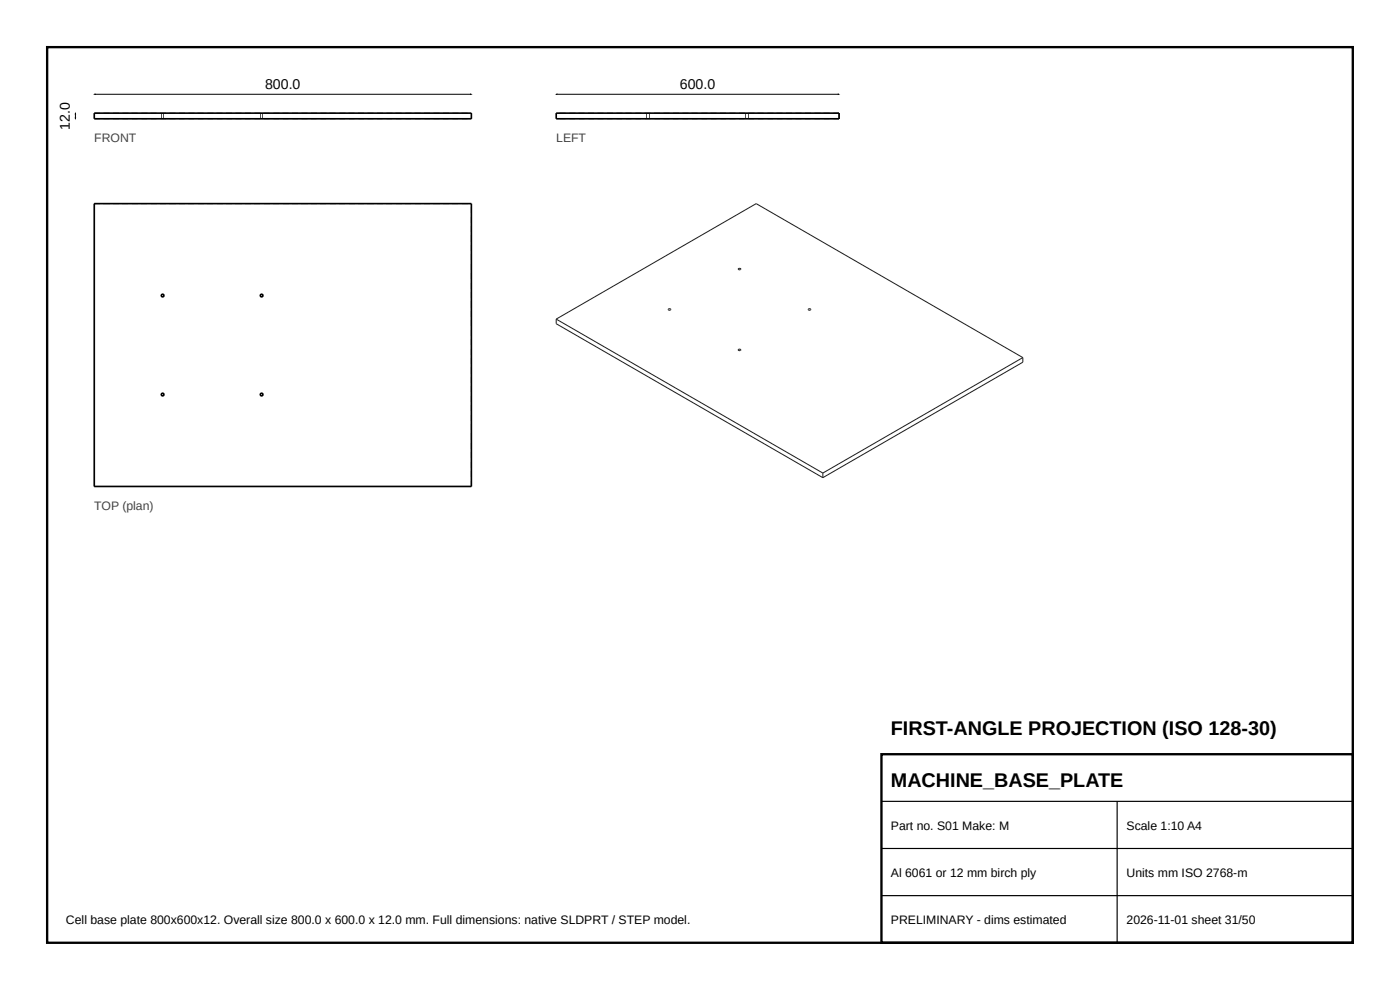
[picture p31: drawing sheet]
<svg xmlns="http://www.w3.org/2000/svg" width="297mm" height="210mm" viewBox="0 0 297 210" stroke-linecap="round" stroke-linejoin="round" font-family="sans-serif">
<defs><g id="words">
<g font-size="4.2">
<text x="189" y="156">FIRST-ANGLE PROJECTION (ISO 128-30)</text>
<text x="189" y="167">MACHINE_BASE_PLATE</text>
</g>
<g font-size="3">
<text x="56.2" y="18.8">800.0</text>
<text x="144.2" y="18.8">600.0</text>
<text x="14.8" y="27.5" transform="rotate(-90 14.8 27.5)">12.0</text>
</g>
<g font-size="2.6" fill="#444">
<text x="20" y="30.2">FRONT</text>
<text x="118" y="30.2">LEFT</text>
<text x="20" y="108.2">TOP (plan)</text>
</g>
<g font-size="2.6">
<text x="189" y="176">Part no. S01 Make: M</text>
<text x="239" y="176">Scale 1:10 A4</text>
<text x="189" y="186">Al 6061 or 12 mm birch ply</text>
<text x="239" y="186">Units mm ISO 2768-m</text>
<text x="14" y="196">Cell base plate 800x600x12. Overall size 800.0 x 600.0 x 12.0 mm. Full dimensions: native SLDPRT / STEP model.</text>
<text x="189" y="196">PRELIMINARY - dims estimated</text>
<text x="239" y="196">2026-11-01 sheet 31/50</text>
</g>
</g></defs>
<path d="M10 10h277v190h-277zM187 160h100v40h-100z" fill="none" stroke="#000" stroke-width=".5"/>
<path d="M187 170h100M187 180h100M237 170v30M187 190h100" fill="none" stroke="#000" stroke-width=".25"/>
<g fill="#555">
<path d="M19.9 24h.2v1.2h-.2z"/>
<path d="M34.2 23.9h.6v.2h-.6z"/>
<path d="M55.2 23.9h.6v.2h-.6z"/>
<path d="M99.9 24h.2v1.2h-.2z"/>
<path d="M34.2 25.1h.6v.2h-.6z"/>
<path d="M55.2 25.1h.6v.2h-.6z"/>
<path d="M34.7 24h.2v1.2h-.2z"/>
<path d="M55.7 24h.2v1.2h-.2z"/>
<path d="M34.1 24h.2v1.2h-.2z"/>
<path d="M55.1 24h.2v1.2h-.2z"/>
<path d="M20 23.9h1.2v.2h-1.2zM22 23.9h1.2v.2h-1.2zM24 23.9h1.2v.2h-1.2zM26 23.9h1.2v.2h-1.2zM28 23.9h1.2v.2h-1.2zM30 23.9h1.2v.2h-1.2zM32 23.9h1.2v.2h-1.2zM34 23.9h1.2v.2h-1.2zM36 23.9h1.2v.2h-1.2zM38 23.9h1.2v.2h-1.2zM40 23.9h1.2v.2h-1.2zM42 23.9h1.2v.2h-1.2zM44 23.9h1.2v.2h-1.2zM46 23.9h1.2v.2h-1.2zM48 23.9h1.2v.2h-1.2zM50 23.9h1.2v.2h-1.2zM52 23.9h1.2v.2h-1.2zM54 23.9h1.2v.2h-1.2zM56 23.9h1.2v.2h-1.2zM58 23.9h1.2v.2h-1.2zM60 23.9h1.2v.2h-1.2zM62 23.9h1.2v.2h-1.2zM64 23.9h1.2v.2h-1.2zM66 23.9h1.2v.2h-1.2zM68 23.9h1.2v.2h-1.2zM70 23.9h1.2v.2h-1.2zM72 23.9h1.2v.2h-1.2zM74 23.9h1.2v.2h-1.2zM76 23.9h1.2v.2h-1.2zM78 23.9h1.2v.2h-1.2zM80 23.9h1.2v.2h-1.2zM82 23.9h1.2v.2h-1.2zM84 23.9h1.2v.2h-1.2zM86 23.9h1.2v.2h-1.2zM88 23.9h1.2v.2h-1.2zM90 23.9h1.2v.2h-1.2zM92 23.9h1.2v.2h-1.2zM94 23.9h1.2v.2h-1.2zM96 23.9h1.2v.2h-1.2zM98 23.9h1.2v.2h-1.2z"/>
<path d="M20 25.1h1.2v.2h-1.2zM22 25.1h1.2v.2h-1.2zM24 25.1h1.2v.2h-1.2zM26 25.1h1.2v.2h-1.2zM28 25.1h1.2v.2h-1.2zM30 25.1h1.2v.2h-1.2zM32 25.1h1.2v.2h-1.2zM34 25.1h1.2v.2h-1.2zM36 25.1h1.2v.2h-1.2zM38 25.1h1.2v.2h-1.2zM40 25.1h1.2v.2h-1.2zM42 25.1h1.2v.2h-1.2zM44 25.1h1.2v.2h-1.2zM46 25.1h1.2v.2h-1.2zM48 25.1h1.2v.2h-1.2zM50 25.1h1.2v.2h-1.2zM52 25.1h1.2v.2h-1.2zM54 25.1h1.2v.2h-1.2zM56 25.1h1.2v.2h-1.2zM58 25.1h1.2v.2h-1.2zM60 25.1h1.2v.2h-1.2zM62 25.1h1.2v.2h-1.2zM64 25.1h1.2v.2h-1.2zM66 25.1h1.2v.2h-1.2zM68 25.1h1.2v.2h-1.2zM70 25.1h1.2v.2h-1.2zM72 25.1h1.2v.2h-1.2zM74 25.1h1.2v.2h-1.2zM76 25.1h1.2v.2h-1.2zM78 25.1h1.2v.2h-1.2zM80 25.1h1.2v.2h-1.2zM82 25.1h1.2v.2h-1.2zM84 25.1h1.2v.2h-1.2zM86 25.1h1.2v.2h-1.2zM88 25.1h1.2v.2h-1.2zM90 25.1h1.2v.2h-1.2zM92 25.1h1.2v.2h-1.2zM94 25.1h1.2v.2h-1.2zM96 25.1h1.2v.2h-1.2zM98 25.1h1.2v.2h-1.2z"/>
</g>
<path d="M20 24h80v1.2h-80z" fill="none" stroke="#000" stroke-width=".35"/>
<g fill="#555">
<path d="M34.3 83.4h.3l.3 .3h-.2l-.1-.3-.2 .1-.2 .2 .2 .2v.1l-.3-.3z"/>
<path d="M55.3 83.4h.3l.3 .3h-.2l-.1-.3-.2 .1-.2 .2 .2 .2v.1l-.3-.3z"/>
<path d="M34.3 62.4h.3l.3 .3h-.2l-.1-.3-.2 .1-.2 .2 .2 .2v.1l-.3-.3z"/>
<path d="M55.3 62.4h.3l.3 .3h-.2l-.1-.3-.2 .1-.2 .2 .2 .2v.1l-.3-.3z"/>
<path d="M19.9 102h.2v1.2h-.2zM19.9 100h.2v1.2h-.2zM19.9 98h.2v1.2h-.2zM19.9 96h.2v1.2h-.2zM19.9 94h.2v1.2h-.2zM19.9 92h.2v1.2h-.2zM19.9 90h.2v1.2h-.2zM19.9 88h.2v1.2h-.2zM19.9 86h.2v1.2h-.2zM19.9 84h.2v1.2h-.2zM19.9 82h.2v1.2h-.2zM19.9 80h.2v1.2h-.2zM19.9 78h.2v1.2h-.2zM19.9 76h.2v1.2h-.2zM19.9 74h.2v1.2h-.2zM19.9 72h.2v1.2h-.2zM19.9 70h.2v1.2h-.2zM19.9 68h.2v1.2h-.2zM19.9 66h.2v1.2h-.2zM19.9 64h.2v1.2h-.2zM19.9 62h.2v1.2h-.2zM19.9 60h.2v1.2h-.2zM19.9 58h.2v1.2h-.2zM19.9 56h.2v1.2h-.2zM19.9 54h.2v1.2h-.2zM19.9 52h.2v1.2h-.2zM19.9 50h.2v1.2h-.2zM19.9 48h.2v1.2h-.2zM19.9 46h.2v1.2h-.2zM19.9 44h.2v1.2h-.2z"/>
<path d="M20 103.1h1.2v.2h-1.2zM22 103.1h1.2v.2h-1.2zM24 103.1h1.2v.2h-1.2zM26 103.1h1.2v.2h-1.2zM28 103.1h1.2v.2h-1.2zM30 103.1h1.2v.2h-1.2zM32 103.1h1.2v.2h-1.2zM34 103.1h1.2v.2h-1.2zM36 103.1h1.2v.2h-1.2zM38 103.1h1.2v.2h-1.2zM40 103.1h1.2v.2h-1.2zM42 103.1h1.2v.2h-1.2zM44 103.1h1.2v.2h-1.2zM46 103.1h1.2v.2h-1.2zM48 103.1h1.2v.2h-1.2zM50 103.1h1.2v.2h-1.2zM52 103.1h1.2v.2h-1.2zM54 103.1h1.2v.2h-1.2zM56 103.1h1.2v.2h-1.2zM58 103.1h1.2v.2h-1.2zM60 103.1h1.2v.2h-1.2zM62 103.1h1.2v.2h-1.2zM64 103.1h1.2v.2h-1.2zM66 103.1h1.2v.2h-1.2zM68 103.1h1.2v.2h-1.2zM70 103.1h1.2v.2h-1.2zM72 103.1h1.2v.2h-1.2zM74 103.1h1.2v.2h-1.2zM76 103.1h1.2v.2h-1.2zM78 103.1h1.2v.2h-1.2zM80 103.1h1.2v.2h-1.2zM82 103.1h1.2v.2h-1.2zM84 103.1h1.2v.2h-1.2zM86 103.1h1.2v.2h-1.2zM88 103.1h1.2v.2h-1.2zM90 103.1h1.2v.2h-1.2zM92 103.1h1.2v.2h-1.2zM94 103.1h1.2v.2h-1.2zM96 103.1h1.2v.2h-1.2zM98 103.1h1.2v.2h-1.2z"/>
<path d="M20 43.1h1.2v.2h-1.2zM22 43.1h1.2v.2h-1.2zM24 43.1h1.2v.2h-1.2zM26 43.1h1.2v.2h-1.2zM28 43.1h1.2v.2h-1.2zM30 43.1h1.2v.2h-1.2zM32 43.1h1.2v.2h-1.2zM34 43.1h1.2v.2h-1.2zM36 43.1h1.2v.2h-1.2zM38 43.1h1.2v.2h-1.2zM40 43.1h1.2v.2h-1.2zM42 43.1h1.2v.2h-1.2zM44 43.1h1.2v.2h-1.2zM46 43.1h1.2v.2h-1.2zM48 43.1h1.2v.2h-1.2zM50 43.1h1.2v.2h-1.2zM52 43.1h1.2v.2h-1.2zM54 43.1h1.2v.2h-1.2zM56 43.1h1.2v.2h-1.2zM58 43.1h1.2v.2h-1.2zM60 43.1h1.2v.2h-1.2zM62 43.1h1.2v.2h-1.2zM64 43.1h1.2v.2h-1.2zM66 43.1h1.2v.2h-1.2zM68 43.1h1.2v.2h-1.2zM70 43.1h1.2v.2h-1.2zM72 43.1h1.2v.2h-1.2zM74 43.1h1.2v.2h-1.2zM76 43.1h1.2v.2h-1.2zM78 43.1h1.2v.2h-1.2zM80 43.1h1.2v.2h-1.2zM82 43.1h1.2v.2h-1.2zM84 43.1h1.2v.2h-1.2zM86 43.1h1.2v.2h-1.2zM88 43.1h1.2v.2h-1.2zM90 43.1h1.2v.2h-1.2zM92 43.1h1.2v.2h-1.2zM94 43.1h1.2v.2h-1.2zM96 43.1h1.2v.2h-1.2zM98 43.1h1.2v.2h-1.2z"/>
<path d="M99.9 102h.2v1.2h-.2zM99.9 100h.2v1.2h-.2zM99.9 98h.2v1.2h-.2zM99.9 96h.2v1.2h-.2zM99.9 94h.2v1.2h-.2zM99.9 92h.2v1.2h-.2zM99.9 90h.2v1.2h-.2zM99.9 88h.2v1.2h-.2zM99.9 86h.2v1.2h-.2zM99.9 84h.2v1.2h-.2zM99.9 82h.2v1.2h-.2zM99.9 80h.2v1.2h-.2zM99.9 78h.2v1.2h-.2zM99.9 76h.2v1.2h-.2zM99.9 74h.2v1.2h-.2zM99.9 72h.2v1.2h-.2zM99.9 70h.2v1.2h-.2zM99.9 68h.2v1.2h-.2zM99.9 66h.2v1.2h-.2zM99.9 64h.2v1.2h-.2zM99.9 62h.2v1.2h-.2zM99.9 60h.2v1.2h-.2zM99.9 58h.2v1.2h-.2zM99.9 56h.2v1.2h-.2zM99.9 54h.2v1.2h-.2zM99.9 52h.2v1.2h-.2zM99.9 50h.2v1.2h-.2zM99.9 48h.2v1.2h-.2zM99.9 46h.2v1.2h-.2zM99.9 44h.2v1.2h-.2z"/>
</g>
<g fill="none" stroke="#000" stroke-width=".35">
<path d="M20 43.2h80v60h-80z"/>
<circle cx="34.5" cy="62.7" r=".28"/>
<circle cx="55.5" cy="62.7" r=".27"/>
<circle cx="34.5" cy="83.7" r=".28"/>
<circle cx="55.5" cy="83.7" r=".27"/>
</g>
<g fill="#555">
<path d="M177.9 24h.2v1.2h-.2z"/>
<path d="M158.2 23.9h.3v.2h-.3z"/>
<path d="M158.2 23.9h.6v.2h-.6z"/>
<path d="M158.5 23.9h.3v.2h-.3z"/>
<path d="M137.2 23.9h.3v.2h-.3z"/>
<path d="M137.2 23.9h.6v.2h-.6z"/>
<path d="M137.5 23.9h.3v.2h-.3z"/>
<path d="M117.9 24h.2v1.2h-.2z"/>
<path d="M158.2 25.1h.3v.2h-.3z"/>
<path d="M158.2 25.1h.6v.2h-.6z"/>
<path d="M158.5 25.1h.3v.2h-.3z"/>
<path d="M137.2 25.1h.3v.2h-.3z"/>
<path d="M137.2 25.1h.6v.2h-.6z"/>
<path d="M137.5 25.1h.3v.2h-.3z"/>
<path d="M158.7 24h.2v1.2h-.2z"/>
<path d="M158.1 24h.2v1.2h-.2z"/>
<path d="M137.7 24h.2v1.2h-.2z"/>
<path d="M137.1 24h.2v1.2h-.2z"/>
<path d="M176.8 23.9h1.2v.2h-1.2zM174.8 23.9h1.2v.2h-1.2zM172.8 23.9h1.2v.2h-1.2zM170.8 23.9h1.2v.2h-1.2zM168.8 23.9h1.2v.2h-1.2zM166.8 23.9h1.2v.2h-1.2zM164.8 23.9h1.2v.2h-1.2zM162.8 23.9h1.2v.2h-1.2zM160.8 23.9h1.2v.2h-1.2zM158.8 23.9h1.2v.2h-1.2zM156.8 23.9h1.2v.2h-1.2zM154.8 23.9h1.2v.2h-1.2zM152.8 23.9h1.2v.2h-1.2zM150.8 23.9h1.2v.2h-1.2zM148.8 23.9h1.2v.2h-1.2zM146.8 23.9h1.2v.2h-1.2zM144.8 23.9h1.2v.2h-1.2zM142.8 23.9h1.2v.2h-1.2zM140.8 23.9h1.2v.2h-1.2zM138.8 23.9h1.2v.2h-1.2zM136.8 23.9h1.2v.2h-1.2zM134.8 23.9h1.2v.2h-1.2zM132.8 23.9h1.2v.2h-1.2zM130.8 23.9h1.2v.2h-1.2zM128.8 23.9h1.2v.2h-1.2zM126.8 23.9h1.2v.2h-1.2zM124.8 23.9h1.2v.2h-1.2zM122.8 23.9h1.2v.2h-1.2zM120.8 23.9h1.2v.2h-1.2zM118.8 23.9h1.2v.2h-1.2z"/>
<path d="M176.8 25.1h1.2v.2h-1.2zM174.8 25.1h1.2v.2h-1.2zM172.8 25.1h1.2v.2h-1.2zM170.8 25.1h1.2v.2h-1.2zM168.8 25.1h1.2v.2h-1.2zM166.8 25.1h1.2v.2h-1.2zM164.8 25.1h1.2v.2h-1.2zM162.8 25.1h1.2v.2h-1.2zM160.8 25.1h1.2v.2h-1.2zM158.8 25.1h1.2v.2h-1.2zM156.8 25.1h1.2v.2h-1.2zM154.8 25.1h1.2v.2h-1.2zM152.8 25.1h1.2v.2h-1.2zM150.8 25.1h1.2v.2h-1.2zM148.8 25.1h1.2v.2h-1.2zM146.8 25.1h1.2v.2h-1.2zM144.8 25.1h1.2v.2h-1.2zM142.8 25.1h1.2v.2h-1.2zM140.8 25.1h1.2v.2h-1.2zM138.8 25.1h1.2v.2h-1.2zM136.8 25.1h1.2v.2h-1.2zM134.8 25.1h1.2v.2h-1.2zM132.8 25.1h1.2v.2h-1.2zM130.8 25.1h1.2v.2h-1.2zM128.8 25.1h1.2v.2h-1.2zM126.8 25.1h1.2v.2h-1.2zM124.8 25.1h1.2v.2h-1.2zM122.8 25.1h1.2v.2h-1.2zM120.8 25.1h1.2v.2h-1.2zM118.8 25.1h1.2v.2h-1.2z"/>
</g>
<path d="M118 24h60v1.2h-60z" fill="none" stroke="#000" stroke-width=".35"/>
<path d="M156.7 57a.26 .26 0 0 1 .4-.1 .26 .26 0 0 1 0 .4 .26 .26 0 0 1-.4-.1zM118 67.7v1l56.6 32.6M118 67.7l42.4-24.5 56.6 32.7M118 67.7l56.6 32.7M141.8 65.6a.26 .26 0 0 1 .4-.2 .26 .26 0 0 1 0 .5 .26 .26 0 0 1-.4-.2zM156.7 74.1a.26 .26 0 0 1 .4-.1 .26 .26 0 0 1 0 .4 .26 .26 0 0 1-.4-.1zM171.5 65.6a.26 .26 0 0 1 .4-.2 .26 .26 0 0 1 0 .5 .26 .26 0 0 1-.4-.2zM217 75.9l-42.4 24.5M217 75.9v.9l-42.4 24.5M174.6 100.4v.9" fill="none" stroke="#222" stroke-width=".22"/>
<path d="M20 20h80M118 20h60M16 24v1.2" fill="none" stroke="#000" stroke-width=".21"/>
<path d="M99.7 19.8l.6 .2-.6 .2zM177.7 19.8l.6 .2-.6 .2zM16 23.7l.2 .6h-.4zM15.8 24.9h.4l-.2 .6zM19.7 20l.6-.2v.4zM117.7 20l.6-.2v.4z" fill="#000"/>
<use href="#words"/>
</svg>
